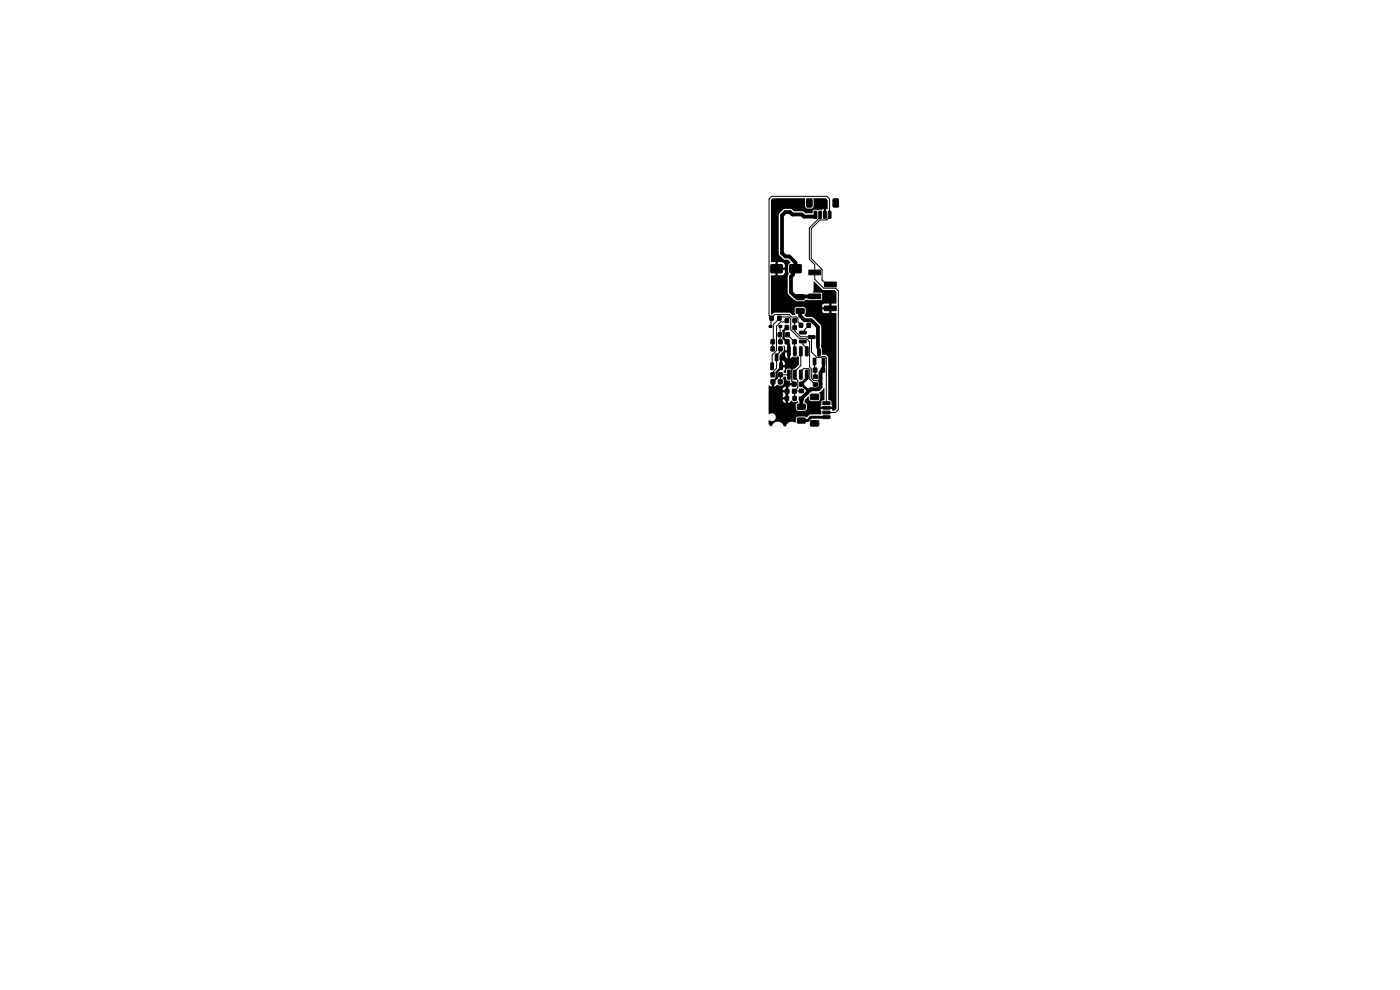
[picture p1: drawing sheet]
<svg xmlns="http://www.w3.org/2000/svg" width="297mm" height="210mm" viewBox="0 0 297 210" stroke-linecap="round" stroke-linejoin="round" font-family="sans-serif">
<g fill="#000" stroke="#000" stroke-width=".21">
<path d="M163.6 56.2h2.3v1.6h-2.3zM167.6 56.2h2.3v1.6h-2.3zM171.2 42.2h.8l.3 .1v1.4l-.2 .2-.7 .1-.3-.2zM172.7 44.8l.6 .1-.1 1.4h-.5zM173.7 44.8l.6 .1-.1 1.4h-.5zM171.6 57.3h2.5v1h-2.5zM174.7 44.8l.6 .1-.1 1.4h-.5zM175.7 44.8l.6 .1-.1 1.4h-.5zM176.8 42.2h.8l.3 .1v1.4l-.2 .2-.8 .1-.2-.2zM174.9 59.8h2.5v1h-2.5zM163.2 69.1h.5v.3h-.5zM163.6 79.1h.7v.8h-.7z"/>
<path d="M163.6 73.6h.7v.8h-.7zM163.6 72.1h.7v.8h-.7zM163.5 77h.6l-.1 1.4-.5-.1zM163.3 67.1h.7v.8h-.7zM164.5 75.1l.5 .1v1.3h-.5zM165.1 70.6h.7v.8h-.7zM165.2 79.1h.7v.8h-.7zM165.2 73.6h.7v.8h-.7zM165.2 72.1h.7v.8h-.7zM165.3 69.1h.5v.3h-.5zM165.4 77h.6l-.1 1.4-.5-.1zM165 67.1h.7v.8h-.7z"/>
<path d="M166.6 69.1h.7v.8h-.7zM166.7 70.6h.7v.8h-.7zM166.6 67.6h.7v.8h-.7zM166.6 72.1h.8v.8h-.8zM167.1 73.6h.5v1.9l-.5-.1zM167.1 78.5l.5 .1v1.8h-.5zM168.2 69.1h.7v.8h-.7zM168.4 73.6h.5l-.1 1.9-.5-.1zM168.4 78.5l.5 .1-.1 1.8h-.5zM168.2 67.6h.7v.8h-.7zM168.1 72.1h.8v.8h-.8zM168.9 65.5l1.6-.1 .1 .3v.7l-.2 .1h-1.4l-.1-.2z"/>
<path d="M168.9 62.5h1.6l.1 .2v.7l-.2 .2h-1.4l-.1-.2zM169.6 68.6h.7v.8h-.7zM169.6 70.3h1.4v.5h-1.3zM169.6 72.2h1.4v.5h-1.3zM169.6 73.6h.6l-.1 1.9-.5-.1zM169.6 78.5l.6 .1-.1 1.8h-.5zM171.2 68.6h.7v.8h-.7zM170.9 73.6h.5v1.9l-.5-.1zM170.9 78.5l.5 .1v1.8h-.5zM171.5 71.2h1.3l.1 .5-1.4 .1zM172.6 78.1h.7v.8h-.7zM172.5 76h.6l-.1 1.4-.5-.1z"/>
<path d="M173.5 74.1l.5 .1v1.3h-.5zM171.6 62.4h2.5v1h-2.5zM174.2 78.1h.7v.8h-.7zM174.4 76h.6l-.1 1.4-.5-.1zM174.9 64.9h2.5v1h-2.5zM163.6 80.6h.8v.8h-.8zM165.1 80.6h.8v.8h-.8zM166.6 84.1h.7v.8h-.7zM166.6 82.6h.8v.8h-.8zM168.1 81.1h.8v.8h-.8zM168.2 84.1h.7v.8h-.7zM168.1 82.6h.8v.8h-.8z"/>
<path d="M169.6 84.2h.8v.7h-.8zM169.6 82.6h.8v.7h-.8zM169.6 81.1h.8v.8h-.8zM169.2 85.8l1.5-.1 .2 .3v.7l-.3 .2-1.3-.1-.2-.2zM169.2 88.7h1.5l.2 .2v.7l-.3 .2h-1.3l-.2-.3zM172 89.3l1.5-.1 .2 .3v.7l-.3 .2h-1.3l-.2-.2zM172 83.7l1.5-.1 .2 .3v.7l-.3 .2h-1.3l-.2-.2zM172.6 81.2h.8v.7h-.8zM172.6 79.6h.8v.7h-.8zM174.6 88.2h1.4l.1 .5-1.5 .1zM174.6 87.2h1.4l.1 .5-1.5 .1zM174.6 86.2h1.4l.1 .5-1.5 .1z"/>
<path d="M174.6 85.2h1.4l.1 .5-1.5 .1z"/>
</g>
<g fill="none" stroke="#000" stroke-width=".21">
<path d="M174 45.6v.5l-2.3 2.3v6.6l1.1 1.2v3l1.9 1.9h2.5l.7 .6v25.2l-.7 .6h-1.9M163.7 67.4l.7-.7h3l.5 .5h1.1l.3 .3v.8l.6 .7M163.7 67.4l-.3 1.9M163.9 74l.1-5.1 1.6-1.7h1.7l.4 .4v2.3l2 2h1.4l.7 .6v5.4l.4 .4v2l.4 .5h1.5M165.5 69.3l-.1 1.7 .2 1.5M165.6 74l-.2 .2v.6l-.7 .6v2.7l-.6 .7v.5l-.2 .2M166.9 68l-.3 .3h-1l-.9 .9v5.2l-.9 .9v2.4M167.1 71l1.4 1.5 .1 2M167.1 71h.1M167.3 79.5h-1.7l-.1 1.5M167.3 79.5h.1M168.6 68v2.2l1.2 1.3h2.4v3.2l1.1 1.2 1.7-.2 .3 .2v9.6"/>
<path d="M169.9 79.5v-.7l.6-.6h1l.3 .3v2l1.2 1.1M169.9 74.5v3l-1.3 1.3v1.3l.6 .7v1.5l-.7 .7M170.3 72.5v.5l.9 .9v.6M171.6 69l-1 1v.6h-.3M172.8 76.7l.2 3.2M176.2 60.3h-.8l-1-.9v-2.3l-2.3-2.3v-6.3l1.9-1.8h1.4l.6-.6v-3.8l-.6-.6h-11.7l-.5 .6v24.6l.5 .5M176.2 60.3h.7M168.5 83l.1 1.5M168.5 83l.1 .1M170 82.9l-1.5 .1M174.1 80.3l-.5 .5 .5 .5"/>
</g>
<path d="M165.7 77.7v.3l-1 1v1.2l-.7 .8M166.9 69.5l-.6 .7v1.6l.7 .7" fill="none" stroke="#000" stroke-width=".45"/>
<path d="M168 78.3v2.6l.5 .6" fill="none" stroke="#000" stroke-width=".27"/>
<path d="M173 45.6l-.1 .4M167 72.5v.2l.3 .4v1.4M171.2 79.5v.8l-1.2 1.2M173.5 73.4v.4l.3 .3v.7M174.6 78.5h.1M174.7 76.7l-.1 1.8M170 81.5h.1M170 81.5l1.3 1.2M171.3 82.7h.5M171.3 82.7v.6M171.8 82.7h.1M175.3 88.5h-3.3l-.7 .7h-1.3" fill="none" stroke="#000" stroke-width=".6"/>
<path d="M172.9 46h-2.3l-.5-.5h-2l-.5-.5h-1l-.7 .7v8l.7 .7h.8l1.3 1.3v1.3l-.5 .6v.7l-.4 .4v3.3l.9 .9h4.1M169.8 66v1l.9 .9h1.4l1.4 1.4v4.1M174.6 78.5l-.5 .5v3.1l-.5 .5h-1.6l-2 2v1.7" fill="none" stroke="#000" stroke-width=".8"/>
<path d="M163.6 42.4l.4-.3h6.8v1.7l.5 .5 .9-.1 .3-.2 .1-1.9h2.6l.4 .3v1.9h-.4v1.3l-.4-.1-.1-1.2-.4 .2-.8 .1-.9-.1-.3 .7h-1.4l-.6-.4h-1.9l-.6-.5h-1.3l-.3 .2-.9 .9-.1 8.4 .2 .3 .8 .8 1 .2 .5 .6-.5 .5v1.6a.48 .48 0 0 1-.1 .7v3.7l1.2 1.2 .7 .5h1.5l.4-.3 3.2 .1 .3-.2v-1.2l-.1-.2-1.8-.1 .2-2.3 1.9 1.8h2.4l.4 .4v2.5h-1v2l1 .1v20.2l-.4 .4h-.4v-.3h-2.5l.2 .4-.1 .7h-2.2l-.9 .6-.4-.2-1.5 .1-.4 .4v.8a1.51 1.51 0 0 0-2.1 .8h-.4a1.39 1.39 0 0 0-1.3-1 1.39 1.39 0 0 0-1.4 1 .7 .7 0 0 1-.5-.7v-.5a.87 .87 0 0 0 1.3-.3 .87 .87 0 0 0-.6-1.2l-.7 .1v-3h2.9a.69 .69 0 0 0 .7 .7v-.7h-3.6v-.6l3.6 .1v-1h-.7l.2 .4-.2 .5h-2.9v-1.5l3.6 .1v-.8a.71 .71 0 0 0-.7 .7h-2.9v-.9l.1-.1 .5 .3 .1-1 .4 .1v.9l.6-.4 .5 .2 .7-.1 .3-.4v-.7l-.3-.4 .3-.3h.4l.1 .6 .2 .2 .6 .1-.1 .5h1l-.1 .4-.9 .1a.18 .18 0 0 1 0 .3 .18 .18 0 0 1-.3-.1v3.5l.7-.5 .4 .3 .9-.2 .1 .3-.3 .2-.2 .3v.8l.4 .4h1.6l.3-.2 .1-1.1-.5-.4v-.3l.1-.3 .7-.7 .2 .7 .3 .3h1.5l.3-.2 .2-.2v-.9l-.2-.5 .9-.9h.2v2.4l-.6 .3v.7l-.2 .5h2.5l-.2-.5v-.5a.52 .52 0 0 0-.7-.4v-9l-.5-.6-.8-.1v-1.2l-.2-.4v-4.5l-1.8-1.8-1.4-.1-.4-.4 .3-.4v-.4h3.5l.4 .4h1.1v-.7h-1.5v.3h-3.5v-.5l-.3-.3-1.5-.1-.5 .4 .1 1.3h-.6l-.6-.5h-3.2l-.5 .4h-.2v-1.8h10.8v.3h1.5v-.8h-1.1l-.4 .5h-10.8v-6.5h.9v-1.1h.5v1.1l1.1-.1 .4-.6v-.4h-2v-1.7h.5v1.2h1.5v-.6l-.3-.4-.4-.2-2.2-.1zM164.6 78.9l.3-.3 .2 .2-.2 .4v.7l.2 .4-.2 .1-.3-.3zM165.9 70.1h.2a.42 .42 0 0 1 .3 .6v.9l-.3 .2-.1-.1 .1-.3v-.7zM166.2 73.4l.3 .1v.8h.7l.1 .2 .3 .1v1.4h.2a.39 .39 0 0 1 .6-.2h.4a.34 .34 0 0 1 .6-.1l.1 1.7-.8 .8h-.4l-.3 .3-.4-.3h-.6l-.3 .4v.5h-.4l-.1-.2 .3-.4v-.6h-.8l-.2-.5h1v-.6l-.6-.3v.9h-.4l-.1-1v-1l.5-.6h.6l.1 .8 .5 .4v-1.2h-1.2l.4-.4z" fill="#000"/>
</svg>
